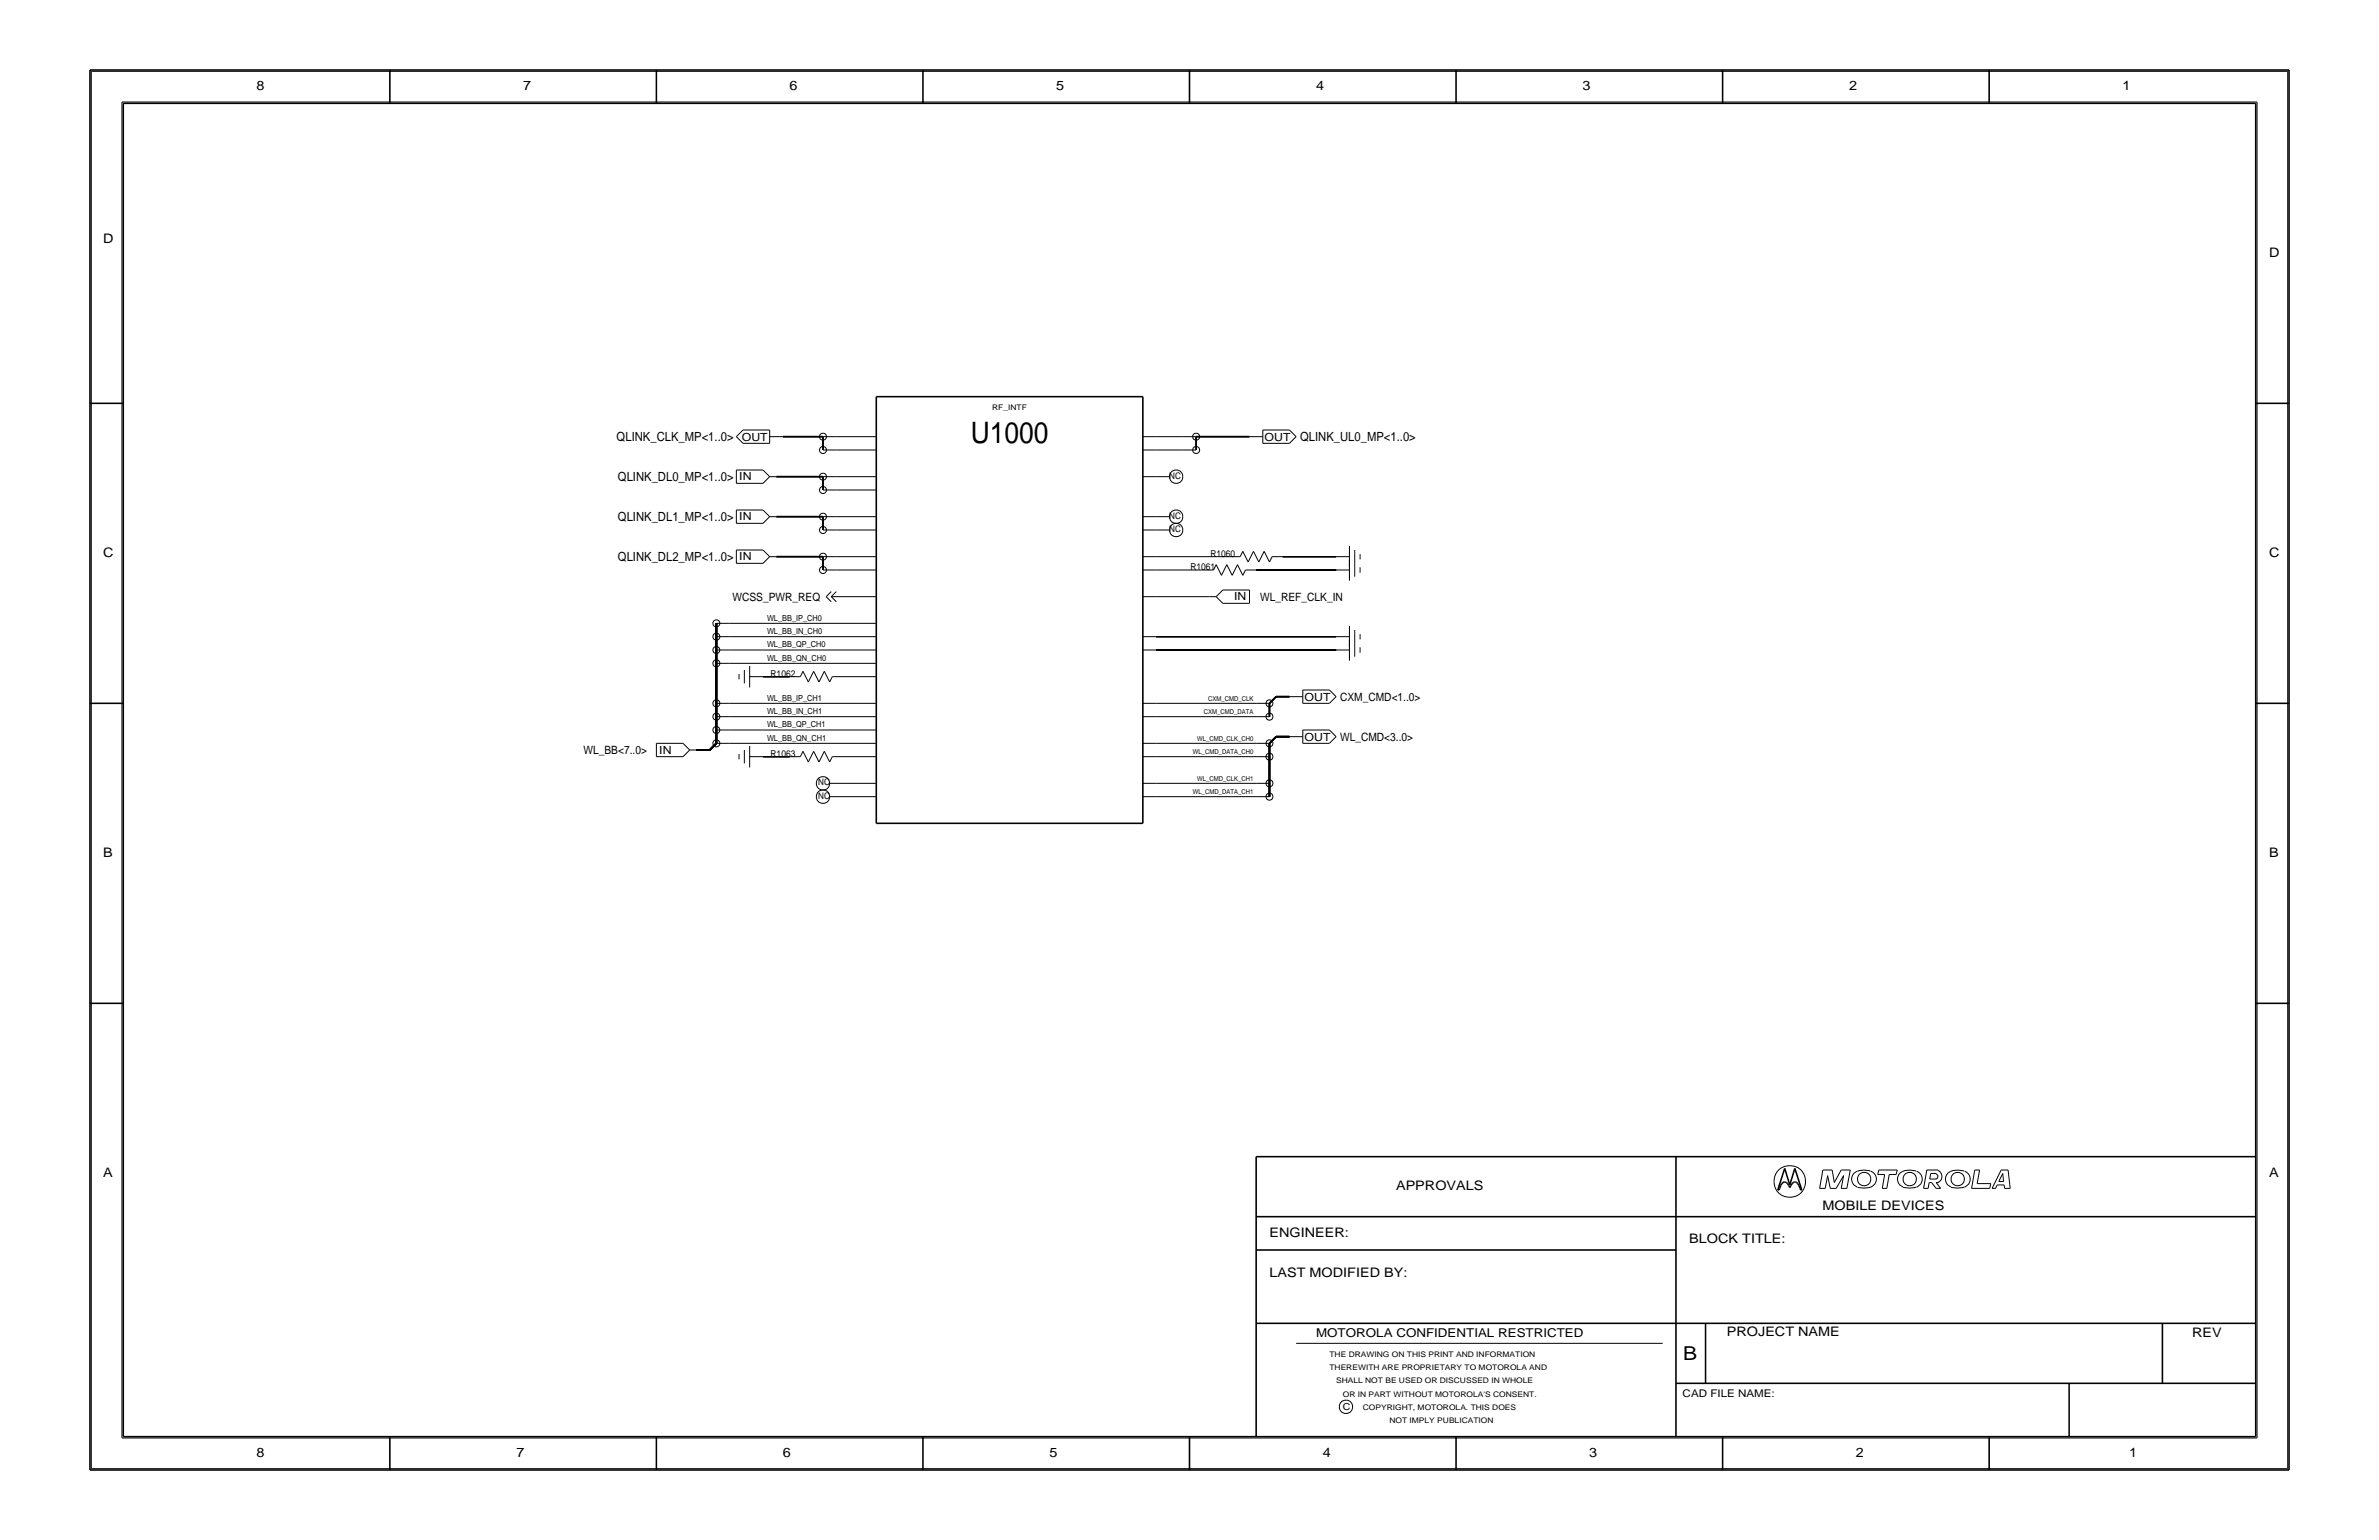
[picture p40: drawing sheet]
<svg xmlns="http://www.w3.org/2000/svg" width="432mm" height="279mm" viewBox="0 0 432 279" stroke-linecap="round" stroke-linejoin="round" font-family="sans-serif">
<defs><g id="words">
<text font-size="5.4" x="176.2" y="80.4">U1000</text>
<text font-size="3.5" x="305.5" y="246.7">B</text>
<g font-size="2.4">
<text x="46.6" y="16.3">8</text>
<text x="94.9" y="16.3">7</text>
<text x="143.3" y="16.3">6</text>
<text x="191.7" y="16.3">5</text>
<text x="238.9" y="16.3">4</text>
<text x="287.3" y="16.3">3</text>
<text x="335.6" y="16.3">2</text>
<text x="385.2" y="16.3">1</text>
<text x="18.7" y="44.1">D</text>
<text x="411.8" y="46.6">D</text>
<text x="18.7" y="101">C</text>
<text x="411.8" y="101">C</text>
<text x="18.7" y="155.4">B</text>
<text x="411.8" y="155.4">B</text>
<text x="18.7" y="213.5">A</text>
<text x="253.4" y="215.9">APPROVALS</text>
<text x="411.8" y="213.5">A</text>
<text x="330.8" y="219.5">MOBILE DEVICES</text>
<text x="230.4" y="224.4">ENGINEER:</text>
<text x="306.6" y="225.6">BLOCK TITLE:</text>
<text x="230.4" y="231.6">LAST MODIFIED BY:</text>
<text x="313.4" y="242.4">PROJECT NAME</text>
<text x="397.9" y="242.5">REV</text>
<text x="46.6" y="264.3">8</text>
<text x="93.7" y="264.3">7</text>
<text x="142.1" y="264.3">6</text>
<text x="190.5" y="264.3">5</text>
<text x="240.1" y="264.3">4</text>
<text x="288.5" y="264.3">3</text>
<text x="336.9" y="264.3">2</text>
<text x="386.4" y="264.3">1</text>
</g>
<g font-size="2.3">
<text x="111.9" y="80">QLINK_CLK_MP&lt;1..0&gt;</text>
<text x="236" y="80">QLINK_UL0_MP&lt;1..0&gt;</text>
<text x="112.2" y="87.2">QLINK_DL0_MP&lt;1..0&gt;</text>
<text x="112.2" y="94.5">QLINK_DL1_MP&lt;1..0&gt;</text>
<text x="112.2" y="101.7">QLINK_DL2_MP&lt;1..0&gt;</text>
</g>
<text font-size="2.2" x="238.9" y="242.5">MOTOROLA CONFIDENTIAL RESTRICTED</text>
<g font-size="2.1">
<text x="132.9" y="109">WCSS_PWR_REQ</text>
<text x="228.7" y="109">WL_REF_CLK_IN</text>
<text x="243.2" y="127.1">CXM_CMD&lt;1..0&gt;</text>
<text x="105.9" y="136.8">WL_BB&lt;7..0&gt;</text>
<text x="243.2" y="134.4">WL_CMD&lt;3..0&gt;</text>
</g>
<g font-size="2">
<text x="134.6" y="80">OUT</text>
<text x="229.5" y="80">OUT</text>
<text x="134.2" y="87.2">IN</text>
<text x="134.2" y="94.4">IN</text>
<text x="134.2" y="101.7">IN</text>
<text x="224" y="108.9">IN</text>
<text x="236.8" y="127.2">OUT</text>
<text x="119.7" y="136.7">IN</text>
<text x="236.8" y="134.4">OUT</text>
</g>
<text font-size="1.9" x="305.4" y="253.4">CAD FILE NAME:</text>
<g font-size="1.7">
<text x="219.7" y="101">R1060</text>
<text x="216.1" y="103.4">R1061</text>
<text x="139.9" y="122.8">R1062</text>
<text x="139.9" y="137.3">R1063</text>
<text x="243.7" y="255.8">C</text>
</g>
<g font-size="1.6">
<text x="212.2" y="86.9">NC</text>
<text x="212.2" y="94.1">NC</text>
<text x="212.2" y="96.5">NC</text>
<text x="148.5" y="142.5">NC</text>
<text x="148.5" y="144.9">NC</text>
</g>
<g font-size="1.5">
<text x="139.2" y="112.6">WL_BB_IP_CH0</text>
<text x="139.2" y="119.9">WL_BB_QN_CH0</text>
<text x="139.2" y="117.4">WL_BB_QP_CH0</text>
<text x="139.2" y="115">WL_BB_IN_CH0</text>
<text x="139.2" y="132">WL_BB_QP_CH1</text>
<text x="139.2" y="129.5">WL_BB_IN_CH1</text>
<text x="139.2" y="127.1">WL_BB_IP_CH1</text>
<text x="139.2" y="134.4">WL_BB_QN_CH1</text>
</g>
<g font-size="1.4">
<text x="180.1" y="74.4">RF_INTF</text>
<text x="241.3" y="246.1">THE DRAWING ON THIS PRINT AND INFORMATION</text>
<text x="241.3" y="248.6">THEREWITH ARE PROPRIETARY TO MOTOROLA AND</text>
<text x="242.5" y="251">SHALL NOT BE USED OR DISCUSSED IN WHOLE</text>
<text x="243.7" y="253.4">OR IN PART WITHOUT MOTOROLA'S CONSENT.</text>
<text x="247.3" y="255.8">COPYRIGHT, MOTOROLA. THIS DOES</text>
<text x="252.2" y="258.2">NOT IMPLY PUBLICATION</text>
</g>
<g font-size="1.2">
<text x="218.5" y="129.5">CXM_CMD_DATA</text>
<text x="219.3" y="127.1">CXM_CMD_CLK</text>
<text x="216.5" y="136.8">WL_CMD_DATA_CH0</text>
<text x="217.3" y="134.4">WL_CMD_CLK_CH0</text>
<text x="217.3" y="141.6">WL_CMD_CLK_CH1</text>
<text x="216.5" y="144.1">WL_CMD_DATA_CH1</text>
</g>
</g></defs>
<!-- layer: Nets -->
<g fill="none" stroke="#000" stroke-width=".18">
<path d="M151.8 79.2h4.8zM209.9 79.2h4.8zM151.8 88.9h4.8zM151.8 81.6h4.8zM151.8 86.5h4.8zM151.8 93.7h4.8zM151.8 96.2h4.8zM209.9 81.6h4.8zM132.4 113.1h24.2zM132.4 117.9h24.2zM132.4 115.5h24.2zM151.8 101h4.8z"/>
<path d="M151.8 103.4h4.8zM153 108.3h3.6zM209.9 115.5h32.6zM209.9 117.9h32.6zM209.9 101h13.3zM209.9 103.4h8.4zM209.9 108.3h9.6zM228 103.4h14.5zM232.8 101h9.7zM132.4 127.6h24.2zM132.4 132.4h24.2zM132.4 120.3h24.2z"/>
<path d="M132.4 134.9h24.2zM132.4 130h24.2zM138.5 122.8h4.8zM138.5 137.3h4.8zM153 122.8h3.6zM153 137.3h3.6zM209.9 127.6h18.1zM209.9 130h18.1zM209.9 134.9h18.1zM209.9 137.3h18.1zM153 142.1h3.6zM153 144.5h3.6z"/>
<path d="M209.9 144.5h18.1zM209.9 142.1h18.1z"/>
</g>
<g fill="none" stroke="#000" stroke-width=".29">
<path d="M142.1 79.2h7.3zM149.4 79.2v2.4zM217.1 79.2v2.4zM217.1 79.2h9.7zM140.9 93.7h8.5zM140.9 86.5h8.5zM149.4 93.7v2.5zM149.4 86.5v2.4zM130 117.9v2.4zM130 115.5v2.4zM130 113.1v2.4zM140.9 101h8.5z"/>
<path d="M149.4 101v2.4zM126.4 136.1h2.4zM128.8 136.1l1.2-1.2zM130 132.4v2.5zM130 130v2.4zM130 127.6v2.4zM130 120.3v7.3zM230.4 127.6v2.4zM230.4 127.6l1.2-1.2zM230.4 137.3v4.8zM230.4 134.9l1.2-1.2zM230.4 134.9v2.4z"/>
<path d="M231.6 126.4h2.4zM231.6 133.7h2.4zM230.4 142.1v2.4z"/>
</g>
<!-- layer: Components -->
<g fill="none" stroke="#000" stroke-width=".18">
<path d="M133.7 79.2l1.2 1.2zM134.9 78l-1.2 1.2zM134.9 78h4.8zM139.7 79.2h2.4zM139.7 78v2.4zM149.4 79.2h2.4zM156.6 79.2h2.5zM207.4 79.2h2.5zM214.7 79.2h2.4zM226.8 79.2h2.4zM229.2 78h4.8zM229.2 78v2.4z"/>
<path d="M234 78l1.3 1.2zM235.3 79.2l-1.3 1.2zM133.7 85.3h4.8zM133.7 85.3v2.4zM133.7 87.7h4.8zM133.7 92.5h4.8zM133.7 92.5v2.4zM133.7 94.9h4.8zM133.7 99.8h4.8zM133.7 99.8v2.4zM134.9 80.4h4.8zM138.5 85.3l1.2 1.2z"/>
<path d="M138.5 92.5l1.2 1.2zM138.5 99.8l1.2 1.2zM139.7 86.5h1.2zM139.7 93.7h1.2zM139.7 86.5l-1.2 1.2zM139.7 93.7l-1.2 1.2zM149.4 81.6h2.4zM149.4 88.9h2.4zM149.4 86.5h2.4zM149.4 96.2h2.4zM149.4 93.7h2.4zM156.6 96.2h2.5z"/>
<path d="M156.6 93.7h2.5zM156.6 86.5h2.5zM156.6 81.6h2.5zM156.6 88.9h2.5zM207.4 86.5h2.5zM207.4 81.6h2.5zM207.4 96.2h2.5zM207.4 93.7h2.5zM209.9 93.7h2.4zM209.9 96.2h2.4zM209.9 86.5h2.4zM214.7 81.6h2.4z"/>
<path d="M229.2 80.4h4.8zM244.9 99.1v3.8zM245.9 99.8v2.4zM130 113.1h2.4zM130 115.5h2.4zM130 117.9h2.4zM133.7 102.2h4.8zM139.7 101h1.2zM139.7 101l-1.2 1.2zM149.4 101h2.4zM149.4 103.4h2.4zM150 108.3l.9 .9z"/>
<path d="M150 108.3l.9-1zM150.9 108.3l.9 .9zM150.9 108.3h2.1zM150.9 108.3l.9-1zM156.6 117.9h2.5zM156.6 115.5h2.5zM156.6 113.1h2.5zM156.6 108.3h2.5zM156.6 103.4h2.5zM156.6 101h2.5zM207.4 117.9h2.5zM207.4 115.5h2.5z"/>
<path d="M207.4 108.3h2.5zM207.4 103.4h2.5zM207.4 101h2.5zM218.3 103.4h2zM219.5 108.3h1.2zM220.7 102.4l1 2zM220.7 108.3l1.2 1.2zM220.7 102.4l-.4 1zM221.9 107l-1.2 1.3zM221.9 107h4.9zM221.9 109.5h4.9zM222.7 102.4l-1 2z"/>
<path d="M222.7 102.4l.9 2zM223.2 101h1.9zM224.6 102.4l1 2zM224.6 102.4l-1 2zM225.6 100l.9 2zM225.6 100l-.5 1zM226.1 103.4l-.5 1zM226.1 103.4h1.9zM226.8 107v2.5zM227.5 100l-1 2zM227.5 100l1 2zM229.4 100l1 2z"/>
<path d="M229.4 100l-.9 2zM230.9 101l-.5 1zM230.9 101h1.9zM242.5 117.9h2.4zM242.5 115.5h2.4zM242.5 103.4h2.4zM242.5 101h2.4zM244.9 116v3.9zM244.9 113.6v3.8zM244.9 101.5v3.9zM245.9 116.7v2.4zM245.9 114.3v2.4z"/>
<path d="M245.9 102.2v2.4zM246.9 117.4v1zM246.9 115v1zM246.9 102.9v1zM246.9 100.5v1zM119.1 134.9h4.9zM119.1 134.9v2.4zM119.1 137.3h4.9zM124 134.9l1.2 1.2zM125.2 136.1h1.2zM125.2 136.1l-1.2 1.2zM130 120.3h2.4z"/>
<path d="M130 127.6h2.4zM130 130h2.4zM130 132.4h2.4zM130 134.9h2.4zM134.1 136.8v1zM134.1 122.3v1zM135.1 136.1v2.4zM135.1 121.6v2.4zM136.1 137.3h2.4zM136.1 135.3v3.9zM136.1 122.8h2.4zM136.1 120.8v3.9z"/>
<path d="M143.3 137.3h2zM143.3 122.8h2zM145.7 136.3l1 1.9zM145.7 121.8l1 1.9zM145.7 136.3l-.4 1zM145.7 121.8l-.4 1zM147.7 136.3l-1 1.9zM147.7 136.3l1 1.9zM147.7 121.8l-1 1.9zM147.7 121.8l1 1.9zM149.6 136.3l1 1.9zM149.6 121.8l1 1.9z"/>
<path d="M149.6 136.3l-1 1.9zM149.6 121.8l-1 1.9zM151.1 137.3l-.5 .9zM151.1 122.8l-.5 .9zM151.1 137.3h1.9zM151.1 122.8h1.9zM156.6 132.4h2.5zM156.6 130h2.5zM156.6 127.6h2.5zM156.6 137.3h2.5zM156.6 134.9h2.5zM156.6 122.8h2.5z"/>
<path d="M156.6 120.3h2.5zM207.4 137.3h2.5zM207.4 134.9h2.5zM207.4 130h2.5zM207.4 127.6h2.5zM228 130h2.4zM228 127.6h2.4zM228 134.9h2.4zM228 137.3h2.4zM234 126.4h2.5zM234 133.7h2.5zM236.5 125.2h4.8z"/>
<path d="M236.5 127.6h4.8zM236.5 125.2v2.4zM236.5 132.4h4.8zM236.5 134.9h4.8zM236.5 132.4v2.5zM241.3 125.2l1.2 1.2zM241.3 132.4l1.2 1.3zM242.5 126.4l-1.2 1.2zM242.5 133.7l-1.2 1.2zM150.6 144.5h2.4zM150.6 142.1h2.4zM156.6 144.5h2.5z"/>
<path d="M156.6 142.1h2.5zM207.4 142.1h2.5zM207.4 144.5h2.5zM228 142.1h2.4zM228 144.5h2.4z"/>
<circle cx="149.4" cy="79.2" r=".63"/>
<circle cx="217.1" cy="79.2" r=".63"/>
<circle cx="149.4" cy="81.6" r=".63"/>
<circle cx="149.4" cy="88.9" r=".63"/>
<circle cx="149.4" cy="86.5" r=".63"/>
<circle cx="149.4" cy="93.7" r=".63"/>
<circle cx="149.4" cy="96.2" r=".63"/>
<circle cx="213.5" cy="93.7" r="1.22"/>
<circle cx="213.5" cy="86.5" r="1.22"/>
<circle cx="213.5" cy="96.2" r="1.22"/>
<circle cx="217.1" cy="81.6" r=".63"/>
<circle cx="130" cy="115.5" r=".63"/>
<circle cx="130" cy="117.9" r=".63"/>
<circle cx="130" cy="113.1" r=".63"/>
<circle cx="149.4" cy="103.4" r=".63"/>
<circle cx="149.4" cy="101" r=".63"/>
<circle cx="130" cy="130" r=".63"/>
<circle cx="130" cy="134.9" r=".63"/>
<circle cx="130" cy="120.4" r=".63"/>
<circle cx="130" cy="127.6" r=".63"/>
<circle cx="130" cy="132.4" r=".63"/>
<circle cx="230.4" cy="134.9" r=".63"/>
<circle cx="230.4" cy="130" r=".63"/>
<circle cx="230.4" cy="137.3" r=".63"/>
<circle cx="230.4" cy="127.6" r=".63"/>
<circle cx="149.4" cy="142.1" r="1.22"/>
<circle cx="149.4" cy="144.5" r="1.22"/>
<circle cx="230.4" cy="144.5" r=".63"/>
<circle cx="230.4" cy="142.1" r=".63"/>
</g>
<path d="M159.1 72v77.4zM159.1 72h48.3zM207.4 72v77.4zM159.1 149.4h48.3z" fill="none" stroke="#000" stroke-width=".29"/>
<!-- layer: Page Border and Title Block -->
<g fill="none" stroke="#000" stroke-width=".29">
<path d="M16.3 12.7h399.2zM16.3 12.7v254zM22.4 18.7v242zM22.4 18.7h387zM70.8 12.7v6zM119.1 12.7v6zM167.5 12.7v6zM215.9 12.7v6zM264.3 12.7v6zM312.7 12.7v6zM361 12.7v6zM409.4 18.7v242z"/>
<path d="M415.5 12.7v254zM16.3 73.2h6.1zM409.4 73.2h6.1zM16.3 127.6h6.1zM409.4 127.6h6.1zM16.3 182h6.1zM409.4 182h6.1zM228 209.9v50.8zM228 209.9h181.4zM304.2 209.9v50.8zM322.7 215.9h.2zM323 215.6l-.1 .3z"/>
<path d="M323.2 215.1l-.2 .5zM323.4 214.7l-.2 .4zM323.6 214.5l.2-.1zM323.6 214.5l-.2 .2zM323.8 214.4h.2zM323.9 212l1 3zM323.9 212l-1.2 3.9zM324 214.4l.2 .1zM324.2 214.5l.3 .2zM324.5 214.7l.2 .4zM324.7 215.1l.2 .4zM325 215.1l-.1 .4z"/>
<path d="M325.3 214.7l-.3 .4zM325.5 214.5l.2-.1zM325.5 214.5l-.2 .2zM325.7 214.4h.2zM325.8 212l1.2 3.9zM325.8 212l-.9 3zM325.9 214.4l.2 .1zM326.1 214.5l.2 .2zM326.3 214.7l.2 .4zM326.5 215.1l.2 .5zM326.7 215.6l.1 .3zM326.8 215.9h.2z"/>
<path d="M228 220.7h181.4zM228 226.8h76.2zM228 240.1h181.4zM304.2 251h105.2zM309.6 240.1v10.9zM375.6 251v9.7zM392.5 240.1v10.9zM16.3 266.7h399.2zM22.4 260.7h387zM70.8 260.7v6zM119.1 260.7v6zM167.5 260.7v6z"/>
<path d="M215.9 260.7v6zM264.3 260.7v6zM312.7 260.7v6zM361 260.7v6z"/>
</g>
<g fill="none" stroke="#000" stroke-width=".18">
<path d="M16.6 12.9v253.6zM16.6 12.9h398.6zM22.1 18.5v242.4zM22.1 18.5h387.6zM409.7 18.5v242.4zM415.2 12.9v253.6zM330.3 215.6h1zM330.9 212.3h1.6zM330.9 212.3l-.6 3.3zM331.7 213.3l-.4 2.3zM331.7 213.3l.5 2.3zM332.2 215.6h1.1z"/>
<path d="M332.5 212.3l.4 2.2zM334.2 212.3h1.6zM334.2 212.3l-1.3 2.2zM334.2 215.6h1zM334.6 213.3l-.4 2.3zM334.6 213.3l-1.3 2.3zM335.8 212.3l-.6 3.3zM337 212.5a1.52 1.52 0 0 0-.9 1.5 1.52 1.52 0 0 0 1 1.4M339.5 212.5l-.1-.1a3.8 3.8 0 0 0-2.3 .1M339.6 212.5a1.56 1.56 0 0 1 .9 1.8 1.56 1.56 0 0 1-1.6 1.2l-1.8-.1M340.8 213.1h1.3zM341 212.3h3.4z"/>
<path d="M341 212.3l-.2 .8zM341.6 215.6h.9zM342.1 213.1l-.5 2.5zM342.9 213.1l-.4 2.5zM342.9 213.1h1.3zM344.4 212.3l-.2 .8zM347.8 212.5a2.85 2.85 0 0 0-3.2 .7 1.55 1.55 0 0 0 .8 2.2M347.8 215.4l-1.3 .1-1.1-.1M347.9 212.5a1.51 1.51 0 0 1 1 1.4 1.51 1.51 0 0 1-1 1.5M349.1 215.6h.9zM349.7 212.3h2.1zM349.7 212.3l-.6 3.3z"/>
<path d="M350.2 214.5h.4zM350.2 214.5l-.2 1.1zM350.3 213.9h1.1zM350.4 212.9h1zM350.4 212.9l-.1 1zM350.6 214.5l.8 1.1zM351.4 213a.47 .47 0 0 1 .3 .5 .47 .47 0 0 1-.3 .4M351.4 214.5l.8 1.1zM351.4 214.5h.4zM351.4 215.6h.8zM351.8 212.4a1.18 1.18 0 0 1 .7 1.1 1.18 1.18 0 0 1-.7 1M356.5 212.5a2.85 2.85 0 0 0-3.2 .7 1.55 1.55 0 0 0 .8 2.2"/>
<path d="M356.5 215.4l-1.3 .1-1.1-.1M356.6 212.5a1.51 1.51 0 0 1 1 1.4 1.51 1.51 0 0 1-1 1.5M357.8 215.6h3.3zM358.4 212.3h.9zM358.4 212.3l-.6 3.3zM358.9 214.7h2.4zM359.3 212.3l-.4 2.4zM361.3 214.7l-.2 .9zM361.6 215.6h.6zM362.5 215h1.3zM362.5 215l-.3 .6zM362.8 214.4h.9z"/>
<path d="M363.2 212.3l-1.6 3.3zM363.2 212.3h1.3zM363.5 212.9l-.7 1.5zM363.5 212.9l.2 1.5zM363.8 215v.6zM363.8 215.6h1.1zM364.5 212.3l.4 3.3zM235.3 243.7h66.5zM16.6 266.5h398.6zM22.1 260.9h387.6z"/>
<circle cx="324.8" cy="214.4" r="2.88"/>
<circle cx="338.3" cy="213.9" r="1.22"/>
<circle cx="346.6" cy="213.9" r="1.22"/>
<circle cx="355.3" cy="213.9" r="1.22"/>
<circle cx="244.3" cy="255.2" r="1.22"/>
</g>
<use href="#words"/>
</svg>
